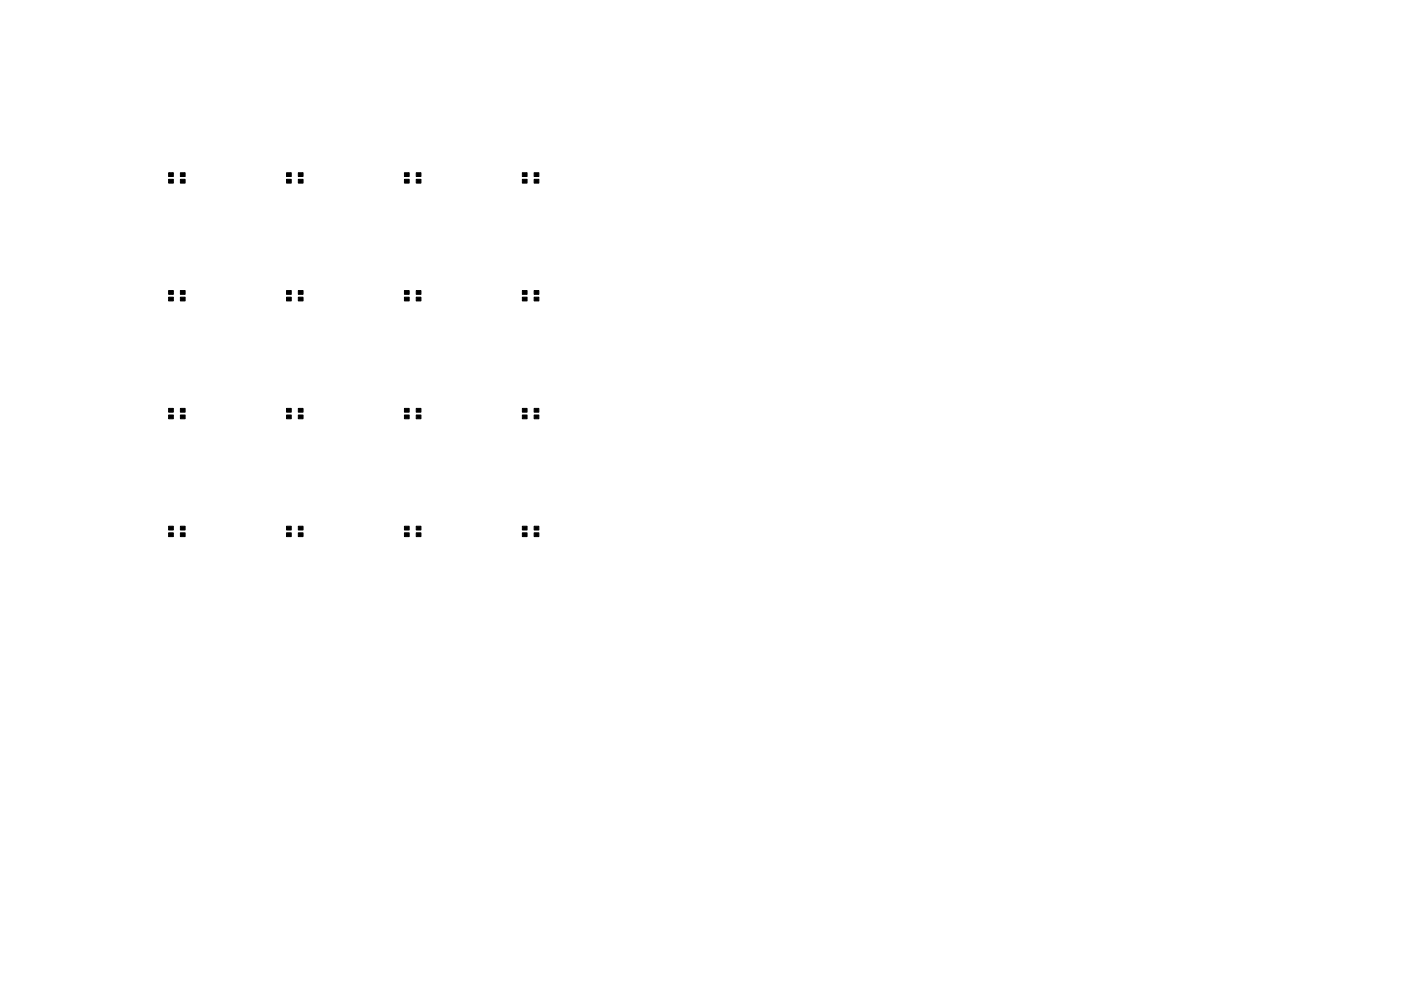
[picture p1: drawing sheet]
<svg xmlns="http://www.w3.org/2000/svg" width="297mm" height="210mm" viewBox="0 0 297 210" stroke-linecap="round" stroke-linejoin="round" font-family="sans-serif">
<g fill="#000" stroke="#000" stroke-width=".21">
<path d="M35.7 38h1v.8h-1zM35.7 36.6h1v.8h-1zM38.3 38h1v.8h-1zM38.3 36.6h1v.8h-1zM60.7 38h1v.8h-1zM60.7 36.6h1v.8h-1zM63.3 38h1v.8h-1zM63.3 36.6h1v.8h-1zM85.7 38h1v.8h-1zM85.7 36.6h1v.8h-1zM88.3 38h1v.8h-1zM88.3 36.6h1v.8h-1z"/>
<path d="M110.8 38h1v.8h-1zM110.8 36.6h1v.8h-1zM113.2 38h1v.8h-1zM113.2 36.6h1v.8h-1zM35.7 63h1v.8h-1zM35.7 61.6h1v.8h-1zM38.3 63h1v.8h-1zM38.3 61.6h1v.8h-1zM60.7 63h1v.8h-1zM60.7 61.6h1v.8h-1zM63.3 63h1v.8h-1zM63.3 61.6h1v.8h-1z"/>
<path d="M85.7 63h1v.8h-1zM85.7 61.6h1v.8h-1zM88.3 63h1v.8h-1zM88.3 61.6h1v.8h-1zM110.8 63h1v.8h-1zM110.8 61.6h1v.8h-1zM113.2 63h1v.8h-1zM113.2 61.6h1v.8h-1zM35.7 88h1v.8h-1zM35.7 86.6h1v.8h-1zM38.3 88h1v.8h-1zM38.3 86.6h1v.8h-1z"/>
<path d="M60.7 88h1v.8h-1zM60.7 86.6h1v.8h-1zM63.3 88h1v.8h-1zM63.3 86.6h1v.8h-1zM85.7 88h1v.8h-1zM85.7 86.6h1v.8h-1zM88.3 88h1v.8h-1zM88.3 86.6h1v.8h-1zM110.8 88h1v.8h-1zM110.8 86.6h1v.8h-1zM113.2 88h1v.8h-1zM113.2 86.6h1v.8h-1z"/>
<path d="M35.7 113h1v.8h-1zM35.7 111.6h1v.8h-1zM38.3 113h1v.8h-1zM38.3 111.6h1v.8h-1zM60.7 113h1v.8h-1zM60.7 111.6h1v.8h-1zM63.3 113h1v.8h-1zM63.3 111.6h1v.8h-1zM85.7 113h1v.8h-1zM85.7 111.6h1v.8h-1zM88.3 113h1v.8h-1zM88.3 111.6h1v.8h-1z"/>
<path d="M110.8 113h1v.8h-1zM110.8 111.6h1v.8h-1zM113.2 113h1v.8h-1zM113.2 111.6h1v.8h-1z"/>
</g>
</svg>
